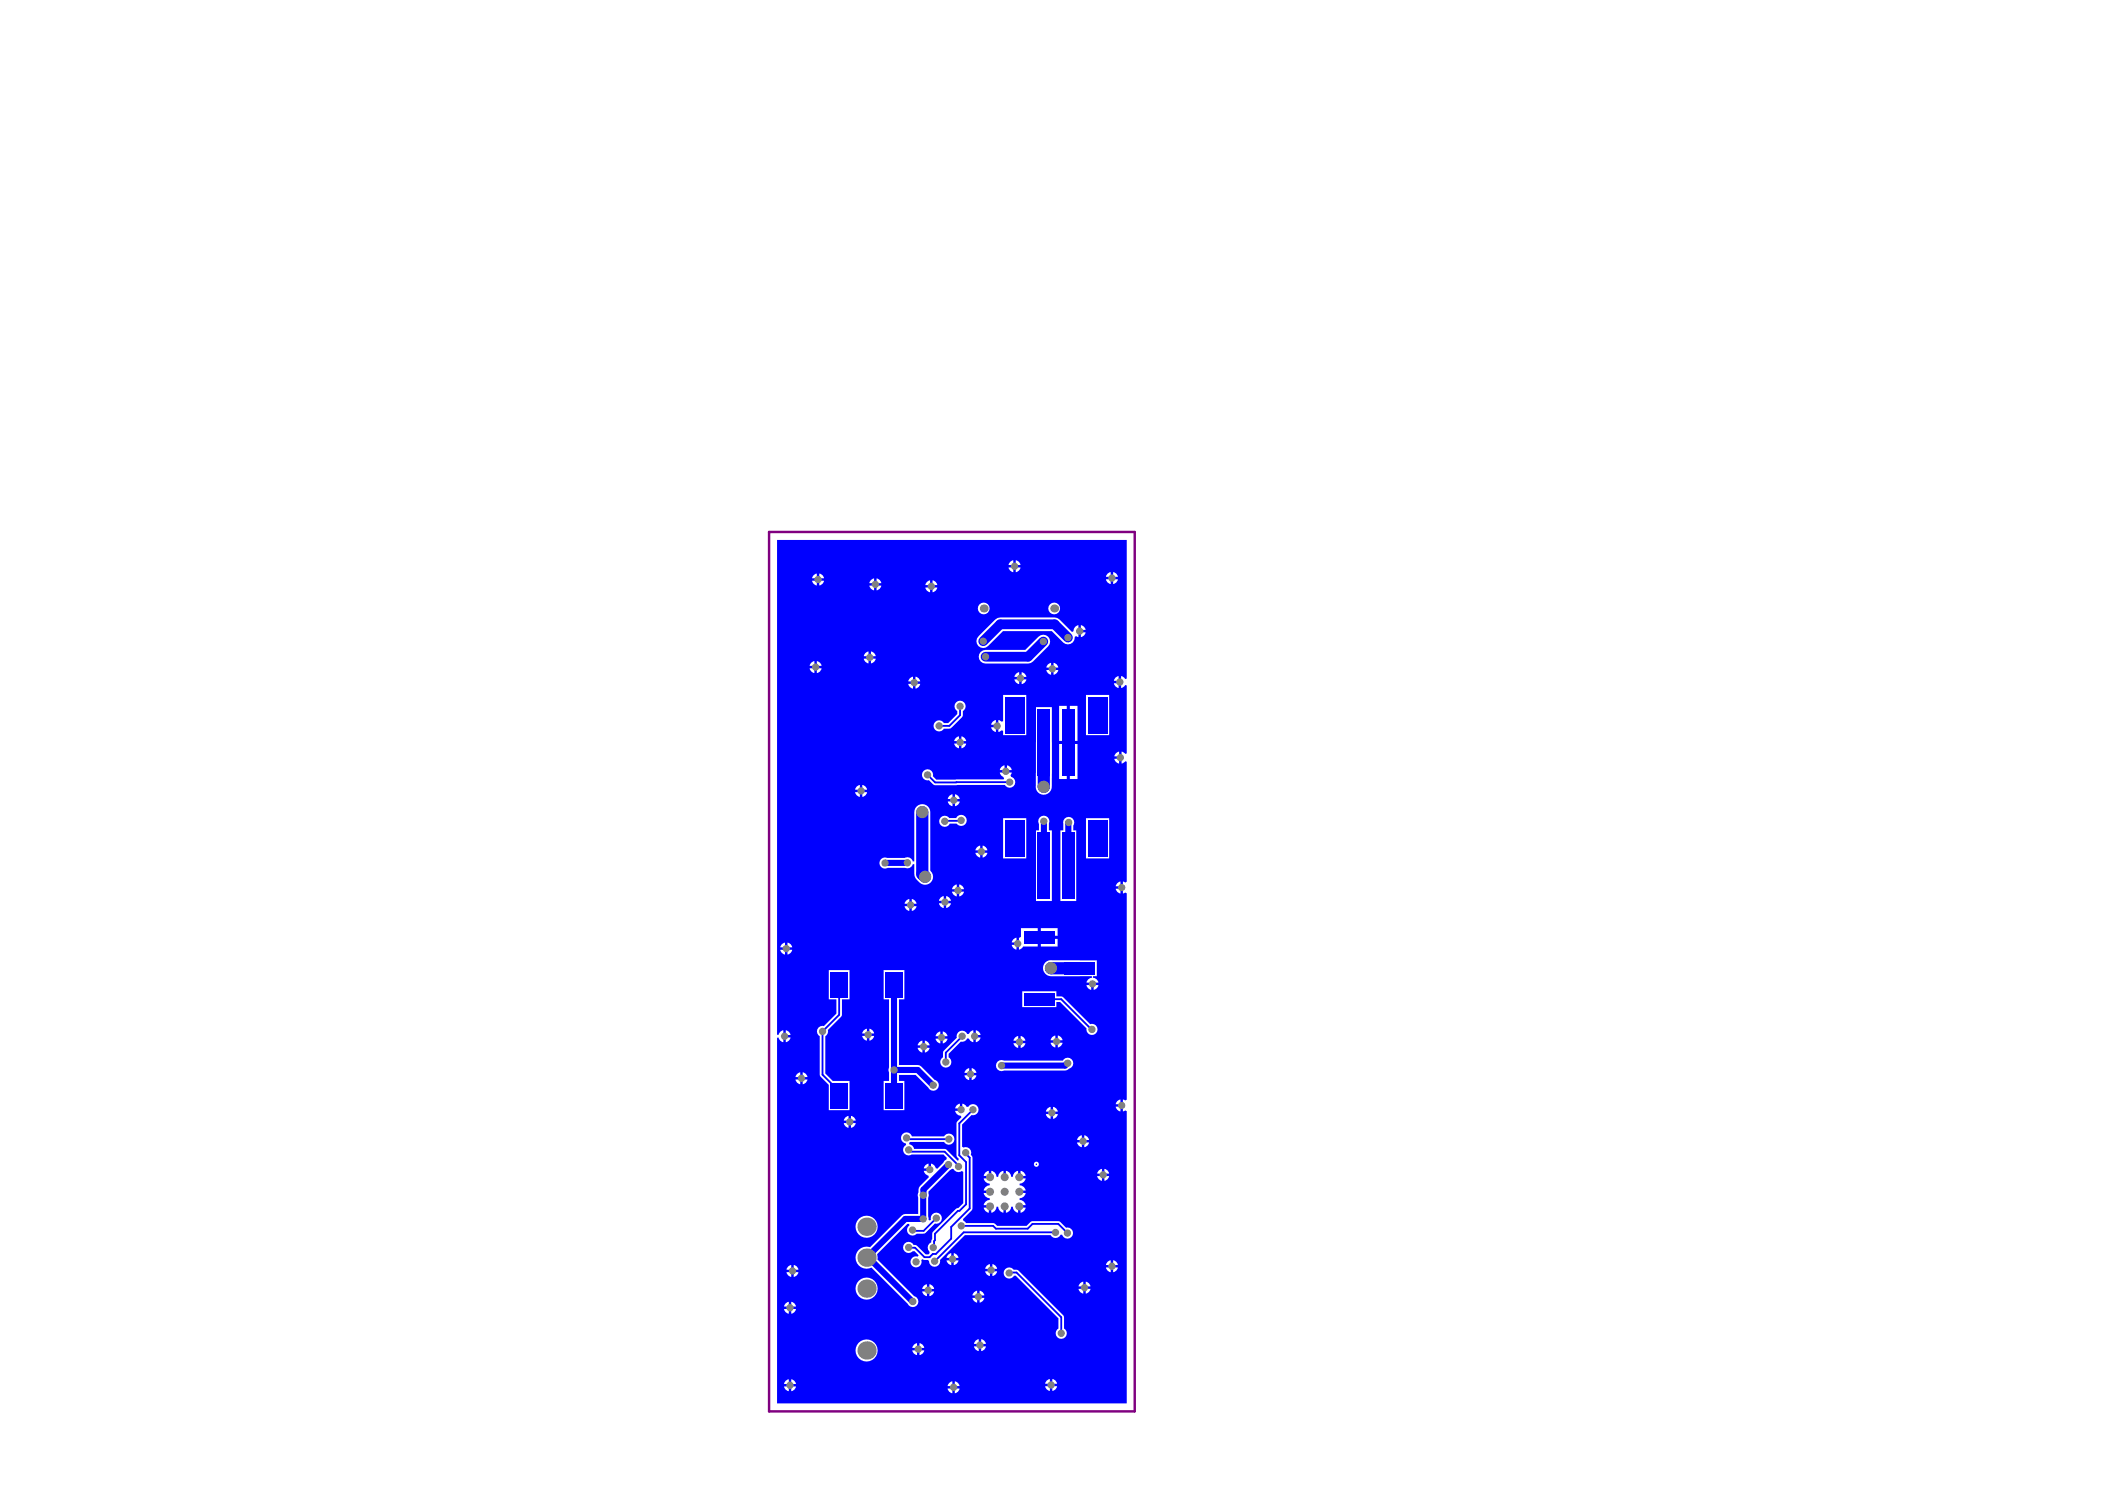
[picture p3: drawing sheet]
<svg xmlns="http://www.w3.org/2000/svg" width="297mm" height="210mm" viewBox="0 0 297 210" stroke-linecap="round" stroke-linejoin="round" font-family="sans-serif">
<path d="M108.5 75h51.6v124.1h-51.6z" fill="none" stroke="#800080" stroke-width=".34"/>
<path d="M109.7 76.2h49.3v19.5l-.2 .1-.2-.2-.4-.2v1.7l.4-.3 .2-.2 .2 .1v9.6l-.2 .1-.5-.4v1.7l.5-.3 .2 .1v16.9l-.2 .1-.3-.1v1.6l.3-.1 .2 .1v29.1l-.2 .1-.3-.1v1.7l.3-.2 .2 .2v41.2h-49.3v-51.6h.2a.78 .78 0 0 0 .6 .6v-1.7a.78 .78 0 0 0-.6 .7h-.2zM143.3 79v.7h.7a.78 .78 0 0 0-.7-.7zM142.5 79.3l-.2 .4h.7v-.7zM143.3 80v.7a.78 .78 0 0 0 .7-.7zM142.3 80a.78 .78 0 0 0 .7 .7v-.7zM157.1 80.7v.7h.6a.79 .79 0 0 0-.6-.7zM156.3 80.9l-.2 .5h.6v-.7zM115.6 80.9v.7h.7a.78 .78 0 0 0-.7-.7zM114.8 81.1l-.2 .5h.7v-.7zM123.7 81.6v.7h.7a.78 .78 0 0 0-.7-.7zM122.9 81.8l-.2 .5h.6v-.7zM157.1 81.7v.7a.79 .79 0 0 0 .6-.7zM156.1 81.7a.79 .79 0 0 0 .6 .7v-.7zM131.6 81.9v.6h.7a.78 .78 0 0 0-.7-.6zM130.8 82.1l-.2 .4h.6v-.6zM115.6 81.9v.7a.78 .78 0 0 0 .7-.7zM114.6 81.9a.78 .78 0 0 0 .7 .7v-.7zM123.7 82.6v.7a.78 .78 0 0 0 .7-.7zM122.7 82.6a.78 .78 0 0 0 .6 .7v-.7zM131.6 82.9v.6a.78 .78 0 0 0 .7-.6zM130.6 82.9a.78 .78 0 0 0 .6 .6v-.6zM147.9 85.8a.85 .85 0 0 0 1.7 0 .85 .85 0 0 0-1.7 0zM138 85.8a.83 .83 0 0 0 1.6 0 .83 .83 0 0 0-1.6 0zM152.5 88.2v.7h.7a.79 .79 0 0 0-.7-.7zM152.5 89.2v.7a.79 .79 0 0 0 .7-.7zM138.1 89.8a.96 .96 0 0 0 0 1.3 .96 .96 0 0 0 1.3 0l2.1-2.1h6.9l1.6 1.6a.96 .96 0 0 0 1.1 .2 .96 .96 0 0 0 .5-.9l.2-.2 .4 .2v-1.7a.83 .83 0 0 0-.7 .8l-.2 .2-1.8-1.8-.3-.2-.4-.1h-7.7l-.3 .1-.3 .2zM122.9 91.9v.7h.7a.79 .79 0 0 0-.7-.7zM122.1 92.1l-.2 .5h.7v-.7zM122.9 92.9v.7a.79 .79 0 0 0 .7-.7zM121.9 92.9a.79 .79 0 0 0 .7 .7v-.7zM138.4 92a.96 .96 0 0 0-.2 1 .96 .96 0 0 0 .9 .6l6.3-.1 2.5-2.3a.96 .96 0 0 0 0-1.4 .96 .96 0 0 0-1.4 0l-1.8 1.9h-5.6h-.4zM115.3 93.3v.6h.6a.78 .78 0 0 0-.6-.6zM114.5 93.5l-.3 .4h.7v-.6zM148.7 93.5v.7h.6a.79 .79 0 0 0-.6-.7zM147.9 93.7l-.2 .5h.6v-.7zM115.3 94.3v.6a.78 .78 0 0 0 .6-.6zM114.2 94.3a.78 .78 0 0 0 .7 .6v-.6zM148.7 94.5v.7a.79 .79 0 0 0 .6-.7zM147.7 94.5a.79 .79 0 0 0 .6 .7v-.7zM144.2 94.8v.7h.6a.79 .79 0 0 0-.6-.7zM143.4 95l-.3 .5h.7v-.7zM157.4 95.6l-.2 .4h.7v-.6zM129.2 95.5v.6h.7a.78 .78 0 0 0-.7-.6zM128.4 95.7l-.2 .4h.6v-.6zM144.2 95.8v.7a.79 .79 0 0 0 .6-.7zM143.1 95.8a.79 .79 0 0 0 .7 .7v-.7zM157.2 96.4a.79 .79 0 0 0 .7 .7v-.7zM129.2 96.5v.6a.78 .78 0 0 0 .7-.6zM128.2 96.5a.78 .78 0 0 0 .6 .6v-.6zM141.5 98v3.7l-.2 .1-.4-.2v1.7l.4-.3 .2 .1v.6h3.3v-5.7zM132 101.8a.78 .78 0 0 0 0 1.2 .78 .78 0 0 0 1.2-.2h.8l.2-.1 1.6-1.5 .1-.3v-.6a.78 .78 0 0 0 .2-1.2 .78 .78 0 0 0-1.2 0 .78 .78 0 0 0 .2 1.2v.4l-1.3 1.3h-.6a.77 .77 0 0 0-1.2-.2zM140.1 101.8l-.2 .4h.6v-.6zM139.9 102.6a.78 .78 0 0 0 .6 .7v-.7zM153.2 98v5.7h3.3v-5.7zM151 99.6v4.9h1v-4.9zM149.5 99.6v4.9h1v-4.9zM135.7 103.9v.6h.6a.79 .79 0 0 0-.6-.6zM134.9 104.1l-.2 .4h.6v-.6zM135.7 104.9v.7a.79 .79 0 0 0 .6-.7zM134.7 104.9a.78 .78 0 0 0 .6 .7v-.7zM157.5 106.2l-.3 .5h.7v-.7zM157.2 107a.78 .78 0 0 0 .7 .7v-.7zM142.1 108v.6h.7a.78 .78 0 0 0-.7-.6zM141.3 108.2l-.2 .4h.7v-.6zM151 105v4.9h1v-4.9zM149.5 105v4.9h1v-4.9zM130.3 108.7a.78 .78 0 0 0-.1 1 .78 .78 0 0 0 .9 .4l.6 .6 .3 .1 9.8-.1a.78 .78 0 0 0 1.3 .1 .78 .78 0 0 0-.4-1.2l-.1-.3 .2-.3h-1.7a.82 .82 0 0 0 .5 .6v.3l-9.5 .1-.5-.5a.78 .78 0 0 0-.3-.9 .78 .78 0 0 0-1 .1zM121.7 110.7v.7h.7a.78 .78 0 0 0-.7-.7zM120.9 111l-.2 .4h.6v-.7zM146.2 99.7v11.2a1.13 1.13 0 0 0 1 1.2 1.13 1.13 0 0 0 1.2-1.1v-11.3zM121.7 111.7v.7a.78 .78 0 0 0 .7-.7zM120.7 111.7a.78 .78 0 0 0 .6 .7v-.7zM134.8 112v.7h.6a.79 .79 0 0 0-.6-.7zM134 112.3l-.3 .4h.7v-.7zM134.8 113.1v.6a.79 .79 0 0 0 .6-.6zM133.7 113.1a.79 .79 0 0 0 .7 .6v-.6zM132.8 115.3a.79 .79 0 0 0 .1 1.2 .79 .79 0 0 0 1.1-.3h1a.78 .78 0 0 0 1.2 .1 .78 .78 0 0 0-.1-1.2 .78 .78 0 0 0-1.2 .3h-1a.76 .76 0 0 0-1.1-.1zM138.7 119.3v.7h.6a.78 .78 0 0 0-.6-.7zM137.9 119.5l-.3 .5h.7v-.7zM138.7 120.3v.7a.78 .78 0 0 0 .6-.7zM137.6 120.3a.78 .78 0 0 0 .7 .7v-.7zM153.2 115.4v5.7h3.3v-5.7zM141.5 115.4v5.7h3.3v-5.7zM129.3 113.8l-.2 .5-.1 .3v6.9h-.2a.76 .76 0 0 0-1.1-.5h-2.5a.78 .78 0 0 0-1.1 .8 .78 .78 0 0 0 1.2 .6h2.4a.77 .77 0 0 0 1.1-.5h.2v1.4a1.7 1.7 0 0 0 1.8 1.5 1.13 1.13 0 0 0 .5-2v-8.2a1.13 1.13 0 0 0-.7-1.1 1.13 1.13 0 0 0-1.3 .3zM157.7 124.6l-.3 .4h.7v-.6zM135.4 124.8v.6h.6a.78 .78 0 0 0-.6-.6zM134.6 125l-.3 .4h.7v-.6zM157.4 125.4a.78 .78 0 0 0 .7 .6v-.6zM135.4 125.8v.7a.78 .78 0 0 0 .6-.7zM134.3 125.8a.78 .78 0 0 0 .7 .7v-.7zM133.5 126.4v.7h.7a.78 .78 0 0 0-.7-.7zM132.7 126.6l-.2 .5h.7v-.7zM150.2 115.5l-.2 .5v1.1h-.4v10h2.3v-10h-.4v-.7a.78 .78 0 0 0-.2-1 .78 .78 0 0 0-1.1 .1zM146.7 115.3a.75 .75 0 0 0-.1 .9v.9h-.4v10h2.2v-10h-.4v-.9a.79 .79 0 0 0-.3-1 .79 .79 0 0 0-1 .1zM128.7 126.8v.7h.6a.78 .78 0 0 0-.6-.7zM127.9 127l-.3 .5h.7v-.7zM133.5 127.4v.7a.78 .78 0 0 0 .7-.7zM132.5 127.4a.78 .78 0 0 0 .7 .7v-.7zM128.7 127.8v.7a.78 .78 0 0 0 .6-.7zM127.6 127.8a.78 .78 0 0 0 .7 .7v-.7zM146.9 130.9v1.1h2.3v-1.1zM144.1 130.9v1.2l-.3 .2v1.7l.4-.3 .2-.2h2v-2.6zM143 132.5l-.2 .4h.6v-.6zM146.9 132.4v1.1h2.3v-1.1zM111.1 133v.6h.7a.79 .79 0 0 0-.7-.6zM110.3 133.2l-.2 .4h.7v-.6zM142.8 133.3a.78 .78 0 0 0 .6 .7v-.7zM111.1 134v.7a.79 .79 0 0 0 .7-.7zM110.1 134a.79 .79 0 0 0 .7 .7v-.7zM147.5 135.8a1.15 1.15 0 0 0-.2 1.2 1.15 1.15 0 0 0 1 .7h5.8v.2a.81 .81 0 0 0-.8 .7h1.7a.81 .81 0 0 0-.8-.7v-.2h.6v-2.2h-6.3a1.09 1.09 0 0 0-1 .3zM154.3 139v.6a.79 .79 0 0 0 .7-.6zM153.3 139a.79 .79 0 0 0 .7 .6v-.6zM117 136.8v4.2h1v2l-1.7 1.7a.77 .77 0 0 0-1 .5 .77 .77 0 0 0 .4 1v5.4l.1 .3 1.2 1.1v3.6h2.9v-4.1h-2.4l-1-1.1v-5.2a.72 .72 0 0 0 .3-.9l2-2v-2.3h1.1v-4.2zM122.7 145.1v.7h.6a.78 .78 0 0 0-.6-.7zM121.9 145.3l-.2 .5h.6v-.7zM135.2 145.6l-.2 .3v.5l-1.9 1.9v.9a.78 .78 0 0 0-.2 1.1 .78 .78 0 0 0 1.2 0 .78 .78 0 0 0-.2-1.1v-.5l1.7-1.8a.87 .87 0 0 0 1-.4l.8 .5v-1.7l-.5 .3-.2 .2-.2 .1a.78 .78 0 0 0-1.3-.3zM144.2 139.8v2.3h4.9v-.8h.5l3.7 3.8a.78 .78 0 0 0 .8 .9 .78 .78 0 0 0 .8-.9 .78 .78 0 0 0-1.1-.6l-3.8-3.8-.2-.1h-.7v-.8zM110.9 145.3v.7h.7a.79 .79 0 0 0-.7-.7zM137.7 145.3v.7h.7a.79 .79 0 0 0-.7-.7zM133 145.5v.7h.7a.78 .78 0 0 0-.7-.7zM132.2 145.7l-.2 .5h.7v-.7zM149.3 146.1v.6h.6a.78 .78 0 0 0-.6-.6zM148.5 146.3l-.2 .4h.6v-.6zM122.7 146.1v.7a.78 .78 0 0 0 .6-.7zM121.7 146.1a.78 .78 0 0 0 .6 .7v-.7zM144 146.1v.7h.7a.78 .78 0 0 0-.7-.7zM143.2 146.4l-.2 .4h.7v-.7zM110.9 146.3v.7a.79 .79 0 0 0 .7-.7zM137.7 146.3v.7a.79 .79 0 0 0 .7-.7zM133 146.5v.7a.78 .78 0 0 0 .7-.7zM132 146.5a.78 .78 0 0 0 .7 .7v-.7zM130.5 146.8v.7h.7a.78 .78 0 0 0-.7-.7zM129.7 147l-.2 .5h.7v-.7zM149.3 147.1v.7a.78 .78 0 0 0 .6-.7zM148.3 147.1a.78 .78 0 0 0 .6 .7v-.7zM144 147.2v.6a.78 .78 0 0 0 .7-.6zM143 147.2a.78 .78 0 0 0 .7 .6v-.6zM130.5 147.8v.7a.78 .78 0 0 0 .7-.7zM129.5 147.8a.78 .78 0 0 0 .7 .7v-.7zM140.8 149.8a.78 .78 0 0 0-.1 1 .78 .78 0 0 0 1 .2h8.6l.5-.2a.8 .8 0 0 0 .5-1.2 .8 .8 0 0 0-1.3 0h-8.3a.76 .76 0 0 0-.9 .2zM137.1 150.7v.6h.7a.78 .78 0 0 0-.7-.6zM136.3 150.9l-.2 .4h.7v-.6zM113.3 151.3v.6h.6a.78 .78 0 0 0-.6-.6zM112.5 151.5l-.2 .4h.6v-.6zM137.1 151.7v.7a.78 .78 0 0 0 .7-.7zM136.1 151.7a.78 .78 0 0 0 .7 .7v-.7zM113.3 152.3v.6a.78 .78 0 0 0 .6-.6zM112.3 152.3a.78 .78 0 0 0 .6 .6v-.6zM124.7 136.8v4.2h.8v9.6l-.1 .3 .1 1.6h-.8v4.1h2.9v-4.1h-.7v-.9h2.3l1.8 1.8a.78 .78 0 0 0 1.3 .2 .78 .78 0 0 0-.4-1.3l-2.1-2-2.9-.1v-9.2h.7v-4.2zM157.7 155.3l-.3 .5h.7v-.7zM135 155.9l-.2 .5h.7v-.7zM157.4 156.1a.78 .78 0 0 0 .7 .7v-.7zM148.6 156.1v.7h.7a.78 .78 0 0 0-.7-.7zM147.8 156.4l-.2 .4h.7v-.7zM127.4 160a.78 .78 0 0 0-.2 .8 .78 .78 0 0 0 .6 .5l.1 .2a.78 .78 0 0 0-.4 1.1 .78 .78 0 0 0 1.1 .3h4.5l.5 .4v.2l-1.3 1.4-.3-.1a.78 .78 0 0 0-.6-.7v.9h-.2v.2h-.8a.78 .78 0 0 0 .6 .6l.1 .3-1.4 1.4-.2 1.1 .1 .3v2.3h-1.8l-.5 .3-4.5 4.4a1.55 1.55 0 0 0-2.1 1.6 1.55 1.55 0 0 0 2.3 1.3l5.1 5.1a.78 .78 0 0 0 1.3 .2 .78 .78 0 0 0-.4-1.3l-5.2-5.1v-.8l4.2-4.3h.3v.3a.78 .78 0 0 0-.1 1.1 .78 .78 0 0 0 1.2 0h1.1l1.4-1.4a.78 .78 0 0 0 1-.7 .78 .78 0 0 0-.8-.8 .78 .78 0 0 0-.7 .9l-.2 .2-.2-.1v-.5v-3.5l3.1-3.1 .4-.1 .1 .1a.75 .75 0 0 0 1.1 .2l.2 .1v4.4l-.7 .7-.3 .1-3.2 3.3-.3 1.5a.78 .78 0 0 0-.2 1.3v.2l-.2 .1h-.4l-1.2-1.2-.5-.1a.79 .79 0 0 0-1.1-.3 .79 .79 0 0 0-.2 1.2 .79 .79 0 0 0 1.2 0h.2l.6 .6-.1 .2a.78 .78 0 0 0-1 .6 .78 .78 0 0 0 .8 .9 .78 .78 0 0 0 .7-1l.2-.2 .8 .1 .1 .2a.78 .78 0 0 0 .9 .8 .78 .78 0 0 0 .6-1l3.6-3.5h12.1a.82 .82 0 0 0 1.4 0h.2a.78 .78 0 0 0 1 .5 .78 .78 0 0 0 .5-1 .78 .78 0 0 0-1-.5l-.8-.8-.3-.1h-3.6l-.3 .1-.5 .5h-4.2l-.6-.4h-3.8l-.4-.3v-.2l1.2-1.3 .1-.2v-7.2l-.2-.4a.8 .8 0 0 0-.2-.9 .8 .8 0 0 0-.9-.1l-.1-.1v-3.2l1.3-1.3a.79 .79 0 0 0 .9-.5 .79 .79 0 0 0-.4-1 .79 .79 0 0 0-1 .3h-.2l-.2-.2-.4-.2v.8h-.2v.2h-.8a.81 .81 0 0 0 .8 .7l.1 .2-.6 .6-.1 .3v4.5l.3 .5-.1 .2h-.1l-1.7-1.6h-4.4a.72 .72 0 0 0-.7-.7v-.2l.2-.1h4.7a.78 .78 0 0 0 1.2 .2 .78 .78 0 0 0 0-1.2 .78 .78 0 0 0-1.2 .2h-4.5a.78 .78 0 0 0-1.3-.3zM148.6 157.2v.6a.78 .78 0 0 0 .7-.6zM147.6 157.2a.78 .78 0 0 0 .7 .6v-.6zM120.1 157.4v.7h.7a.79 .79 0 0 0-.7-.7zM119.3 157.6l-.2 .5h.6v-.7zM120.1 158.4v.7a.79 .79 0 0 0 .7-.7zM119.1 158.4a.79 .79 0 0 0 .6 .7v-.7zM153 160.1v.7h.7a.78 .78 0 0 0-.7-.7zM152.2 160.4l-.2 .4h.7v-.7zM153 161.2v.6a.78 .78 0 0 0 .7-.6zM152 161.2a.78 .78 0 0 0 .7 .6v-.6zM145.9 164.2a.36 .36 0 0 0 .7 0 .36 .36 0 0 0-.7 0zM130.6 164.4l-.2 .4h.6v-.7zM155.8 164.9v.7h.7a.78 .78 0 0 0-.7-.7zM155 165.1l-.2 .5h.7v-.7zM144 165.2v.7h.7a.84 .84 0 0 0-.7-.7zM139.1 165.4l-.3 .5h.7v-.7zM155.8 165.9v.7a.78 .78 0 0 0 .7-.7zM154.8 165.9a.78 .78 0 0 0 .7 .7v-.7zM138.8 170.3a.84 .84 0 0 0 .7 .8v-.8zM144 170.3v.8a.84 .84 0 0 0 .7-.8zM138.8 166.2a.87 .87 0 0 0 .9 .8v.2a.87 .87 0 0 0-.9 .7h.9v.4h-.9a.87 .87 0 0 0 .9 .7v.3a.87 .87 0 0 0-.9 .7h.9v.2h.2v.9a.87 .87 0 0 0 .7-.9h.3a.87 .87 0 0 0 .7 .9v-.9h.3v.9a.87 .87 0 0 0 .8-.9h.2a.87 .87 0 0 0 .8 .9v-.9h.1v-.2h.9a.87 .87 0 0 0-.8-.7v-.3a.87 .87 0 0 0 .8-.7h-.9v-.4h.9a.87 .87 0 0 0-.8-.7v-.2a.87 .87 0 0 0 .8-.8h-.9v-.1h-.1v-.9a.87 .87 0 0 0-.8 .8h-.2a.87 .87 0 0 0-.8-.8v.9h-.3v-.9a.87 .87 0 0 0-.7 .8h-.3a.87 .87 0 0 0-.7-.8v.9h-.2v.1zM120.7 173a1.56 1.56 0 0 0 3.1 0 1.56 1.56 0 0 0-3.1 0zM134.6 176.8v.6h.7a.78 .78 0 0 0-.7-.6zM133.8 177l-.2 .4h.6v-.6zM157.1 177.8v.6h.6a.79 .79 0 0 0-.6-.6zM156.3 178l-.2 .4h.6v-.6zM134.6 177.8v.7a.78 .78 0 0 0 .7-.7zM133.6 177.8a.78 .78 0 0 0 .6 .7v-.7zM140 178.3v.7h.7a.78 .78 0 0 0-.7-.7zM139.2 178.5l-.2 .5h.7v-.7zM112 178.4v.7h.7a.79 .79 0 0 0-.7-.7zM111.2 178.7l-.2 .4h.7v-.7zM157.1 178.8v.7a.79 .79 0 0 0 .6-.7zM156.1 178.8a.79 .79 0 0 0 .6 .7v-.7zM140 179.3v.7a.78 .78 0 0 0 .7-.7zM139 179.3a.78 .78 0 0 0 .7 .7v-.7zM112 179.5v.6a.79 .79 0 0 0 .7-.6zM111 179.5a.79 .79 0 0 0 .7 .6v-.6zM153.2 180.8v.7h.7a.79 .79 0 0 0-.7-.7zM152.4 181l-.2 .5h.7v-.7zM131.1 181.2v.6h.7a.78 .78 0 0 0-.7-.6zM130.4 181.4l-.3 .4h.7v-.6zM153.2 181.8v.7a.79 .79 0 0 0 .7-.7zM152.2 181.8a.79 .79 0 0 0 .7 .7v-.7zM138.2 182.1v.6h.7a.79 .79 0 0 0-.7-.6zM137.4 182.3l-.2 .4h.7v-.6zM131.1 182.2v.6a.78 .78 0 0 0 .7-.6zM130.1 182.2a.78 .78 0 0 0 .7 .6v-.6zM120.7 181.8a1.56 1.56 0 0 0 3.1 0 1.56 1.56 0 0 0-3.1 0zM138.2 183.1v.7a.79 .79 0 0 0 .7-.7zM137.2 183.1a.79 .79 0 0 0 .7 .7v-.7zM111.7 183.6v.7h.6a.78 .78 0 0 0-.6-.7zM110.9 183.9l-.3 .4h.7v-.7zM111.7 184.7v.6a.78 .78 0 0 0 .6-.6zM110.6 184.7a.78 .78 0 0 0 .7 .6v-.6zM141.8 179a.78 .78 0 0 0 .1 1.2 .78 .78 0 0 0 1.2-.2l.2-.1 6.1 6.1v1.4a.78 .78 0 0 0-.2 1.2 .78 .78 0 0 0 1.1 0 .78 .78 0 0 0-.2-1.2v-1.6l-.1-.3-6.4-6.4a.78 .78 0 0 1-.9-.3h-.3zM138.5 188.9v.7h.6a.78 .78 0 0 0-.6-.7zM137.7 189.1l-.3 .5h.7v-.7zM129.7 189.5v.6h.7a.79 .79 0 0 0-.7-.6zM129 189.7l-.3 .4h.7v-.6zM138.5 189.9v.7a.78 .78 0 0 0 .6-.7zM137.4 189.9a.79 .79 0 0 0 .7 .7v-.7zM129.7 190.5v.7a.79 .79 0 0 0 .7-.7zM128.7 190.5a.79 .79 0 0 0 .7 .7v-.7zM120.7 190.5a1.56 1.56 0 0 0 3.1 0 1.56 1.56 0 0 0-3.1 0zM148.5 194.5v.7h.7a.78 .78 0 0 0-.7-.7zM147.7 194.8l-.2 .4h.6v-.7zM111.7 194.6v.6h.6a.78 .78 0 0 0-.6-.6zM110.9 194.8l-.3 .4h.7v-.6zM134.7 194.9v.6h.7a.78 .78 0 0 0-.7-.6zM133.9 195.1l-.2 .4h.7v-.6zM148.5 195.5v.7a.78 .78 0 0 0 .7-.7zM147.5 195.5a.78 .78 0 0 0 .6 .7v-.7zM111.7 195.6v.6a.78 .78 0 0 0 .6-.6zM110.6 195.6a.78 .78 0 0 0 .7 .6v-.6zM134.7 195.9v.6a.78 .78 0 0 0 .7-.6zM133.7 195.9a.78 .78 0 0 0 .7 .6v-.6z" fill="#00f"/>
<path d="M146.2 164.2h.1" fill="none" stroke="#00f" stroke-width=".17"/>
<path d="M130.1 114.6v8.7l.4 .4M147.3 111h.1M147.3 104.7v6.3M148.3 136.6h4.1" fill="none" stroke="#00f" stroke-width="1.7"/>
<path d="M147.2 90.5l-2.1 2.1h-6M150.7 89.9l-1.9-1.8h-7.7l-2.4 2.4" fill="none" stroke="#00f" stroke-width="1.4"/>
<path d="M147.2 90.5h.1M147.3 115.8v6.3M150.8 116l-.1 6.1M126.2 138.9v15.6M128 121.7h-3.1M126.2 150.9h3.3l2.2 2.2M150.7 150l-.4 .3h-9M130.3 171.9h-2.5l-5.5 5.5h.3l6.2 6.2M130.3 171.9h.1M130.3 168.6v3.3M133.8 164.3l-3.5 3.5v.8" fill="none" stroke="#00f" stroke-width=".86"/>
<g fill="none" stroke="#00f" stroke-width=".26">
<path d="M135.5 99.6v1.3l-1.5 1.5h-1.5M130.9 109.3l1.1 1.1 10.5-.1M135.6 115.7l-2.3 .2M118.4 138.9v4.3l-2.3 2.3v6.1l2.3 2.3v.6M135.8 146.2h.1M135.8 146.2l-2.3 2.3v1.3M137.3 156.5h.1M137.3 156.5l-1.9 2v4.5l.9 .9v6l-.9 .9h-.2l-3.3 3.2v1l-.1 .1v.8l-.1 .1M146.7 141h3.1l4.3 4.2M127.9 160.5l.2 .2h5.8M128.2 162.2l.2 .3h4.9l2 1.9v.2M132.1 171.8l-1.8 1.8h-1.4l-.1-.1"/>
<path d="M135.6 172.9h4.5l.4 .4h4.5l.7-.6h3.6l1.3 1.2M136.3 162.6v.1l.5 .6v7.2l-2.6 2.6v1.6l-2.1 2.2h-.5l-.4 .4h-.7l-1.4-1.3h-.9M142.4 179.6l1-.1 6.4 6.3v2.3M148.9 173.8h-12.9l-4.1 4.1M148.9 173.8v.1"/>
</g>
<g fill="#808080">
<circle cx="148.5" cy="94.3" r=".52"/>
<circle cx="147.2" cy="90.5" r=".52"/>
<circle cx="122.7" cy="92.7" r=".52"/>
<circle cx="139.1" cy="92.6" r=".52"/>
<circle cx="138.7" cy="90.5" r=".52"/>
<circle cx="139.7" cy="170.2" r=".57"/>
<circle cx="139.7" cy="168.1" r=".57"/>
<circle cx="139.7" cy="166.1" r=".57"/>
<circle cx="141.8" cy="170.2" r=".57"/>
<circle cx="141.8" cy="168.1" r=".57"/>
<circle cx="141.8" cy="166.1" r=".57"/>
<circle cx="143.8" cy="170.2" r=".57"/>
<circle cx="143.8" cy="168.1" r=".57"/>
<circle cx="143.8" cy="166.1" r=".57"/>
<circle cx="138.5" cy="120.1" r=".52"/>
<circle cx="128.5" cy="127.7" r=".52"/>
<circle cx="149.1" cy="146.9" r=".52"/>
<circle cx="122.5" cy="146" r=".52"/>
<circle cx="129.3" cy="178" r=".52"/>
<circle cx="111.5" cy="184.5" r=".52"/>
<circle cx="111.5" cy="195.4" r=".52"/>
<circle cx="134.6" cy="195.7" r=".52"/>
<circle cx="148.3" cy="195.4" r=".52"/>
<circle cx="156.9" cy="178.6" r=".52"/>
<circle cx="158.3" cy="155.9" r=".52"/>
<circle cx="123.5" cy="82.4" r=".52"/>
<circle cx="133.3" cy="127.2" r=".52"/>
<circle cx="156.9" cy="81.5" r=".52"/>
<circle cx="134.6" cy="112.9" r=".52"/>
<circle cx="143.2" cy="79.9" r=".52"/>
<circle cx="158.1" cy="106.9" r=".52"/>
<circle cx="110.9" cy="133.8" r=".52"/>
<circle cx="142.5" cy="110.3" r=".52"/>
<circle cx="130.1" cy="114.6" r=".86"/>
<circle cx="130.5" cy="123.7" r=".86"/>
<circle cx="135.5" cy="99.6" r=".52"/>
<circle cx="128" cy="121.7" r=".52"/>
<circle cx="124.9" cy="121.7" r=".52"/>
<circle cx="128.2" cy="176" r=".52"/>
<circle cx="133.3" cy="115.9" r=".52"/>
<circle cx="150.8" cy="116" r=".52"/>
<circle cx="148.3" cy="136.6" r=".86"/>
<circle cx="154.1" cy="145.2" r=".52"/>
<circle cx="116.1" cy="145.5" r=".52"/>
<circle cx="126.2" cy="150.9" r=".52"/>
<circle cx="131.7" cy="153.1" r=".52"/>
<circle cx="147.3" cy="115.8" r=".52"/>
<circle cx="147.3" cy="111" r=".86"/>
<circle cx="130.3" cy="168.6" r=".52"/>
<circle cx="133.8" cy="164.3" r=".52"/>
<circle cx="136.3" cy="162.6" r=".52"/>
<circle cx="149.8" cy="188.1" r=".52"/>
<circle cx="142.4" cy="179.6" r=".52"/>
<circle cx="133.9" cy="160.7" r=".52"/>
<circle cx="127.9" cy="160.5" r=".52"/>
<circle cx="148.9" cy="173.9" r=".52"/>
<circle cx="150.6" cy="173.9" r=".52"/>
<circle cx="135.6" cy="172.9" r=".52"/>
<circle cx="135.3" cy="164.6" r=".52"/>
<circle cx="128.2" cy="162.2" r=".52"/>
<circle cx="130.3" cy="171.9" r=".52"/>
<circle cx="132.1" cy="171.8" r=".52"/>
<circle cx="150.7" cy="89.9" r=".52"/>
<circle cx="131.7" cy="176" r=".52"/>
<circle cx="131.9" cy="177.9" r=".52"/>
<circle cx="128.8" cy="183.6" r=".52"/>
<circle cx="128.8" cy="173.5" r=".52"/>
<circle cx="133.5" cy="149.8" r=".52"/>
<circle cx="141.3" cy="150.3" r=".52"/>
<circle cx="135.8" cy="146.2" r=".52"/>
<circle cx="137.3" cy="156.5" r=".52"/>
<circle cx="150.7" cy="150" r=".52"/>
<circle cx="132.5" cy="102.4" r=".52"/>
<circle cx="130.9" cy="109.3" r=".52"/>
<circle cx="115.4" cy="81.7" r=".52"/>
<circle cx="115.1" cy="94.1" r=".52"/>
<circle cx="113.1" cy="152.1" r=".52"/>
<circle cx="135.6" cy="115.7" r=".52"/>
<circle cx="158.3" cy="125.2" r=".52"/>
<circle cx="155.7" cy="165.7" r=".52"/>
<circle cx="140.7" cy="102.4" r=".52"/>
<circle cx="134.4" cy="177.6" r=".52"/>
<circle cx="148.4" cy="157" r=".52"/>
<circle cx="153" cy="181.6" r=".52"/>
<circle cx="135.6" cy="156.5" r=".52"/>
<circle cx="152.8" cy="161" r=".52"/>
<circle cx="131" cy="182" r=".52"/>
<circle cx="138.3" cy="189.8" r=".52"/>
<circle cx="129.6" cy="190.3" r=".52"/>
<circle cx="139.9" cy="179.2" r=".52"/>
<circle cx="131.2" cy="165" r=".52"/>
<circle cx="154.2" cy="138.8" r=".52"/>
<circle cx="110.7" cy="146.2" r=".52"/>
<circle cx="119.9" cy="158.3" r=".52"/>
<circle cx="131.4" cy="82.7" r=".52"/>
<circle cx="152.3" cy="89" r=".52"/>
<circle cx="111.8" cy="179.3" r=".52"/>
<circle cx="138.1" cy="182.9" r=".52"/>
<circle cx="143.6" cy="133.1" r=".52"/>
<circle cx="143.9" cy="147" r=".52"/>
<circle cx="132.9" cy="146.3" r=".52"/>
<circle cx="137.5" cy="146.2" r=".52"/>
<circle cx="136.9" cy="151.5" r=".52"/>
<circle cx="130.3" cy="147.6" r=".52"/>
<circle cx="129" cy="96.3" r=".52"/>
<circle cx="144" cy="95.7" r=".52"/>
<circle cx="141.9" cy="108.8" r=".52"/>
<circle cx="121.5" cy="111.6" r=".52"/>
<circle cx="135.5" cy="104.7" r=".52"/>
<circle cx="135.2" cy="125.6" r=".52"/>
<circle cx="158" cy="96.2" r=".52"/>
<circle cx="122.3" cy="190.5" r="1.29"/>
<circle cx="122.3" cy="177.4" r="1.29"/>
<circle cx="122.3" cy="181.8" r="1.29"/>
<circle cx="122.3" cy="173" r="1.29"/>
<circle cx="148.8" cy="85.8" r=".56"/>
<circle cx="138.8" cy="85.8" r=".56"/>
</g>
<g fill="#00f">
<path d="M146.4 117.4h1.8v9.4h-1.8z" fill-rule="evenodd"/>
<path d="M149.9 117.4h1.7v9.4h-1.7z" fill-rule="evenodd"/>
<path d="M141.8 115.7h2.8v5.1h-2.8z" fill-rule="evenodd"/>
<path d="M146.4 100h1.8v9.5h-1.8z" fill-rule="evenodd"/>
<path d="M149.9 100h1.7v9.5h-1.7z" fill-rule="evenodd"/>
<path d="M141.8 98.3h2.8v5.1h-2.8z" fill-rule="evenodd"/>
<path d="M117.2 152.7h2.4v3.6h-2.4z" fill-rule="evenodd"/>
<path d="M117.2 137.1h2.4v3.6h-2.4z" fill-rule="evenodd"/>
<path d="M124.9 152.7h2.5v3.6h-2.5z" fill-rule="evenodd"/>
<path d="M144.5 131.4h4.3v1.7h-4.3z" fill-rule="evenodd"/>
<path d="M150.2 135.7h4.3v1.7h-4.3z" fill-rule="evenodd"/>
<path d="M124.9 137.1h2.5v3.6h-2.5z" fill-rule="evenodd"/>
<path d="M153.5 98.3h2.8v5.1h-2.8z" fill-rule="evenodd"/>
<path d="M144.5 140.1h4.3v1.7h-4.3z" fill-rule="evenodd"/>
<path d="M153.5 115.7h2.8v5.1h-2.8z" fill-rule="evenodd"/>
</g>
</svg>
